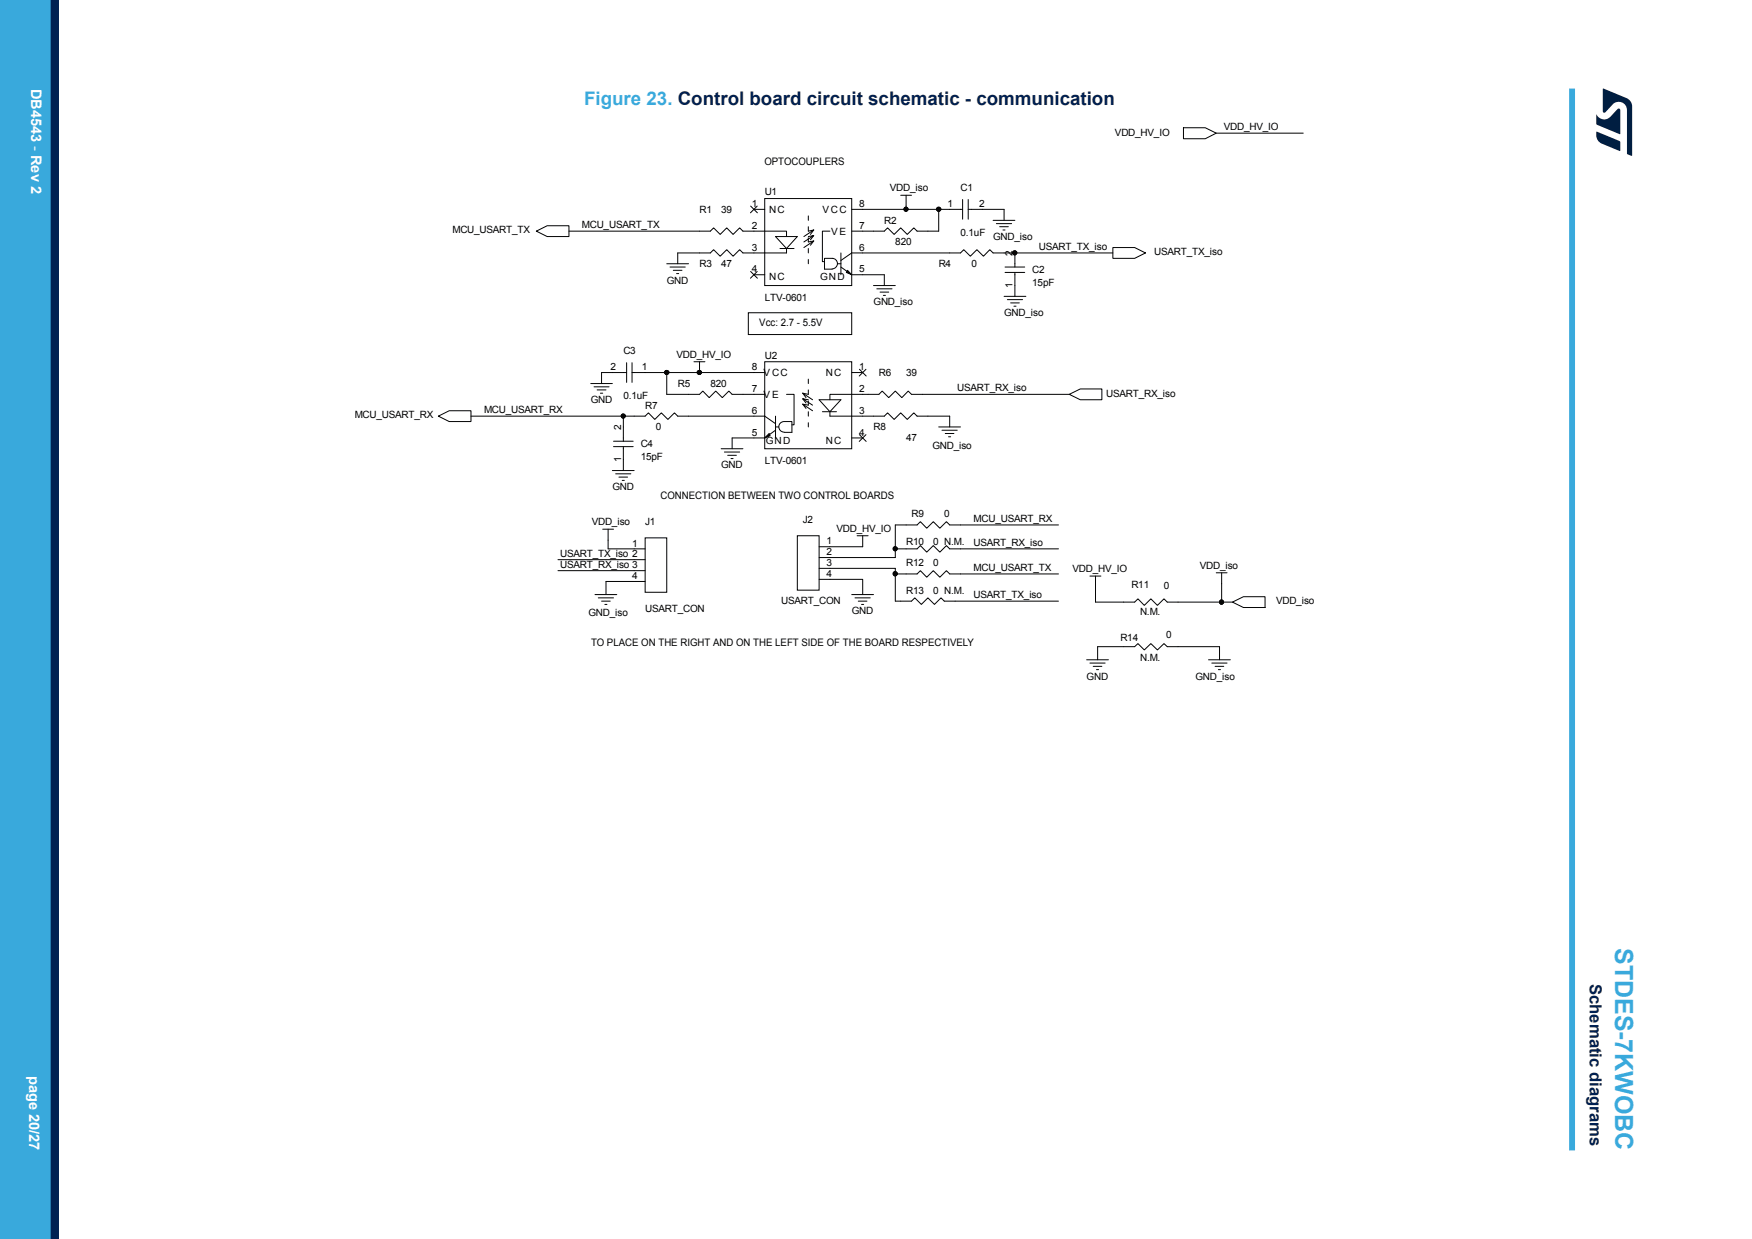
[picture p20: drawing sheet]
<svg xmlns="http://www.w3.org/2000/svg" width="297mm" height="210mm" viewBox="0 0 297 210" stroke-linecap="round" stroke-linejoin="round" font-family="sans-serif">
<defs><g id="words">
<text font-size="4.2" fill="#39a9dc" x="273.8" y="160.7" transform="rotate(90 273.8 160.7)">STDES-7KWOBC</text>
<text font-size="3.2" fill="#39a9dc" x="99" y="17.8">Figure 23. Control board circuit schematic - communication</text>
<text font-size="2.8" fill="#002052" x="269.5" y="166.8" transform="rotate(90 269.5 166.8)">Schematic diagrams</text>
<g font-size="2.5" fill="#fff">
<text x="5.3" y="15" transform="rotate(90 5.3 15)">DB4543 - Rev 2</text>
<text x="5" y="182.4" transform="rotate(90 5 182.4)">page 20/27</text>
</g>
<g font-size="1.8">
<text x="129.6" y="28">OPTOCOUPLERS</text>
<text x="128.7" y="55.2">Vcc: 2.7 - 5.5V</text>
<text x="112" y="84.5">CONNECTION BETWEEN TWO CONTROL BOARDS</text>
<text x="100.2" y="109.5">TO PLACE ON THE RIGHT AND ON THE LEFT SIDE OF THE BOARD RESPECTIVELY</text>
</g>
<g font-size="1.7">
<text x="189" y="23">VDD_HV_IO</text>
<text x="207.5" y="22">VDD_HV_IO</text>
<text x="127.4" y="35.1">1</text>
<text x="129.6" y="33.1">U1</text>
<text x="145.7" y="35.1">8</text>
<text x="150.9" y="32.4">VDD_iso</text>
<text x="160.6" y="35.1">1</text>
<text x="162.8" y="32.4">C1</text>
<text x="166" y="35.1">2</text>
<text x="76.7" y="39.6">MCU_USART_TX</text>
<text x="98.6" y="38.7">MCU_USART_TX</text>
<text x="118.6" y="36.1">R1</text>
<text x="122.2" y="36.1">39</text>
<text x="127.4" y="38.8">2</text>
<text x="130.4" y="36.1">NC</text>
<text x="139.4" y="36.1">V CC</text>
<text x="140.9" y="39.8">V E</text>
<text x="145.7" y="38.8">7</text>
<text x="149.9" y="37.9">R2</text>
<text x="151.8" y="41.6">820</text>
<text x="162.8" y="39.9">0.1uF</text>
<text x="168.3" y="40.7">GND_iso</text>
<text x="118.6" y="45.3">R3</text>
<text x="122.2" y="45.3">47</text>
<text x="127.4" y="42.5">3</text>
<text x="127.4" y="46.2">4</text>
<text x="130.4" y="47.5">NC</text>
<text x="139.1" y="47.5">GND</text>
<text x="145.7" y="46.2">5</text>
<text x="145.7" y="42.5">6</text>
<text x="159.1" y="45.3">R4</text>
<text x="164.7" y="45.3">0</text>
<text x="171.7" y="43.4" transform="rotate(-90 171.7 43.4)">2</text>
<text x="175" y="46.2">C2</text>
<text x="176.1" y="42.3">USART_TX_iso</text>
<text x="195.7" y="43.3">USART_TX_iso</text>
<text x="113" y="48.1">GND</text>
<text x="129.6" y="51">LTV-0601</text>
<text x="148.1" y="51.7">GND_iso</text>
<text x="170.2" y="53.6">GND_iso</text>
<text x="171.7" y="48.8" transform="rotate(-90 171.7 48.8)">1</text>
<text x="175" y="48.4">15pF</text>
<text x="103.5" y="62.8">2</text>
<text x="105.7" y="60">C3</text>
<text x="108.8" y="62.8">1</text>
<text x="114.7" y="60.6">VDD_HV_IO</text>
<text x="114.9" y="65.6">R5</text>
<text x="120.4" y="65.6">820</text>
<text x="127.4" y="62.8">8</text>
<text x="129.4" y="63.8">V CC</text>
<text x="129.6" y="60.8">U2</text>
<text x="140" y="63.8">NC</text>
<text x="145.7" y="62.8">1</text>
<text x="149" y="63.7">R6</text>
<text x="153.6" y="63.7">39</text>
<text x="60.1" y="70.9">MCU_USART_RX</text>
<text x="82.1" y="70">MCU_USART_RX</text>
<text x="100.1" y="68.3">GND</text>
<text x="105.7" y="67.6">0.1uF</text>
<text x="109.4" y="69.3">R7</text>
<text x="127.4" y="66.4">7</text>
<text x="127.4" y="70.1">6</text>
<text x="129.4" y="67.5">V E</text>
<text x="145.7" y="66.4">2</text>
<text x="145.7" y="70.1">3</text>
<text x="162.3" y="66.3">USART_RX_iso</text>
<text x="187.5" y="67.2">USART_RX_iso</text>
<text x="105.3" y="73" transform="rotate(-90 105.3 73)">2</text>
<text x="108.6" y="77.9">15pF</text>
<text x="108.6" y="75.7">C4</text>
<text x="111.2" y="73">0</text>
<text x="127.4" y="73.8">5</text>
<text x="129.8" y="75.2">GND</text>
<text x="140" y="75.2">NC</text>
<text x="145.7" y="73.8">4</text>
<text x="148.1" y="73">R8</text>
<text x="153.6" y="74.8">47</text>
<text x="158" y="76.1">GND_iso</text>
<text x="103.8" y="83.1">GND</text>
<text x="105.3" y="78.3" transform="rotate(-90 105.3 78.3)">1</text>
<text x="122.2" y="79.4">GND</text>
<text x="129.6" y="78.7">LTV-0601</text>
<text x="100.3" y="89">VDD_iso</text>
<text x="109.4" y="89">J1</text>
<text x="136.1" y="88.6">J2</text>
<text x="154.5" y="87.7">R9</text>
<text x="160.1" y="87.7">0</text>
<text x="165" y="88.5">MCU_USART_RX</text>
<text x="94.9" y="94.3">USART_TX_iso 2</text>
<text x="107.2" y="92.6">1</text>
<text x="140.1" y="95.9">3</text>
<text x="140.1" y="92.3">1</text>
<text x="140.1" y="94.1">2</text>
<text x="141.8" y="90.1">VDD_HV_IO</text>
<text x="153.6" y="92.3">R10</text>
<text x="158.2" y="92.3">0 N.M.</text>
<text x="165" y="92.5">USART_RX_iso</text>
<text x="94.9" y="96.2">USART_RX_iso 3</text>
<text x="107.2" y="98.2">4</text>
<text x="140.1" y="97.8">4</text>
<text x="153.6" y="96">R12</text>
<text x="153.6" y="100.6">R13</text>
<text x="158.2" y="96">0</text>
<text x="158.2" y="100.6">0 N.M.</text>
<text x="165" y="101.4">USART_TX_iso</text>
<text x="165" y="96.8">MCU_USART_TX</text>
<text x="181.8" y="96.9">VDD_HV_IO</text>
<text x="191.8" y="99.7">R11</text>
<text x="197.3" y="99.9">0</text>
<text x="203.4" y="96.4">VDD_iso</text>
<text x="99.8" y="104.5">GND_iso</text>
<text x="109.4" y="103.8">USART_CON</text>
<text x="132.4" y="102.4">USART_CON</text>
<text x="144.4" y="104.1">GND</text>
<text x="193.3" y="104.3">N.M.</text>
<text x="216.3" y="102.4">VDD_iso</text>
<text x="189.9" y="108.6">R14</text>
<text x="193.3" y="112.1">N.M.</text>
<text x="197.7" y="108.2">0</text>
<text x="184.2" y="115.2">GND</text>
<text x="202.6" y="115.2">GND_iso</text>
</g>
</g></defs>
<g fill="none" stroke="#000" stroke-width=".17">
<path d="M90.9 39.2l1.9-.9h3.7v1.8h-3.7zM96.5 39.2h23.9l.6-.6 1.1 1.1 1.1-1.1 1.1 1.1 1.1-1.1 .5 .6h7.4v.9M127.2 34.9l1.2 1.2M127.8 35.5h1.8M128.4 34.9l-1.2 1.2M129.6 33.7h14.8v14.7h-14.8zM137 36.6v.7M137 38.4v.8l.9-.2M137.9 39l-1.6 1.1M137.9 39.9l-.5 .7M137.9 39l-.5 .7M140.7 39.2h-1.3v5.1h.4"/>
<path d="M144.4 35.5h9.2M152.7 33.1h1.8M153.6 35.5h5.5M153.6 33.1v2.4M159.1 35.5v3.7h-3.6l-.6-.6-1.1 1.1-1.1-1.1-1.1 1.1-1.1-1.1-.6 .6h-5.5M159.1 35.5h4.1M163.2 33.8v3.4M164.1 35.5h6.1v1.8M164.1 33.8v3.4M168.3 37.3h3.7M168.9 37.9h2.6M169.5 38.4h1.4"/>
<path d="M170 39h.4M200.6 21.7h3.7l1.9 .9-1.9 .9h-3.7zM206.2 22.6h14.7M113 44.7h3.7M113.6 45.3h2.6M114.1 45.8h1.5M114.7 46.4h.4M126.9 53h17.5v3.7h-17.5zM127.2 46l1.2 1.2M127.8 46.6h1.8M128.4 46l-1.2 1.2M131.5 40.1h3.7l-1.9 2z"/>
<path d="M132.2 42.1h2.4M133.3 42.1v.8h-7.4l-.5-.6-1.1 1.1-1.1-1.1-1.1 1.1-1.1-1.1-.6 .6h-5.5v1.8M137 40.1l.9-.2-1.6 1.1M137 40.3v.7l.9-.2M137 42.1v.8M137 44v.7M137.9 40.8l-1.6 1.2M137.9 40.8l-.5 .8M141 45.6a.9 .9 0 0 0 1-.9 .9 .9 0 0 0-.9-.9h-1.3v1.8h1.3M142 44.7h.6M142.6 42.9v3.7M142.6 45.3l1.8 1.3h5.5v1.8"/>
<path d="M143.7 45.8l.7 .8-.9-.4zM148.1 48.4h3.7M148.6 49h2.6M149.2 49.5h1.5M149.7 50.1h.4M170.2 50.2h3.7M170.4 45.3h3.3M170.4 46.2h3.3M170.8 50.8h2.6M171.3 51.3h1.5M171.9 51.9h.3M172 42.9h16.7"/>
<path d="M172 42.9h-3.7l-.5-.6-1.1 1.1-1.1-1.1-1.1 1.1-1.1-1.1-.6 .6h-18.4l-1.8 1.2M172 46.2v4M172 42.9v2.4M188.7 42h3.6l1.9 .9-1.9 .9h-3.6zM74.3 70.5l1.8-.9h3.7v1.8h-3.7zM79.8 70.5h25.9M100.1 65h3.7M100.7 65.6h2.6M101.2 66.1h1.5M101.8 66.6h.4M103.8 79.8h3.7M104 74.8h3.3"/>
<path d="M104 75.7h3.3M105.7 75.7v4.1M105.7 70.5v4.3M105.7 70.5h3.7l.5-.5 1.1 1.1 1.1-1.1 1.1 1.1 1.1-1.1 .6 .5h14.7l1.9 1.3M106.2 63.1h-4.2v1.9M106.2 61.5v3.3M107.1 61.5v3.3M107.1 63.1h5.9M113 63.1h5.6M113 63.1v3.7h5.6l.5-.5 1.1 1.1 1.1-1.1 1.1 1.1 1.2-1.1 .5 .5h5.5M117.6 61.3h1.9M118.6 61.3v1.8"/>
<path d="M118.6 63.1h11M122.2 76.1h3.7M122.8 76.6h2.6M123.4 77.2h1.4M123.9 77.7h.4M129.6 61.3h14.8v14.8h-14.8zM129.6 74.2l.8-.7 .2 .3zM131.5 70.5v3.7M131.5 72.4h.5M131.5 72.9l-1.9 1.3h-5.5v1.9M132.9 73.2a.9 .9 0 0 1-.9-.9 .9 .9 0 0 1 1-.9h1.2v1.9h-1.2M133.3 66.8h1.3v5.2h-.4"/>
<path d="M136.1 67.6l.5 .7M136.1 66.6l.5 .8M136.1 68.5l.5 .7M136.1 68.5l1.6 1.1M136.1 66.6l1.6 1.2M137 67.8l-.9-.2 1.6 1.1M137 64.3v.7M137 66.1v.7l-.9-.2M137 68v.7l-.9-.2M137 69.8v.7M137 71.6v.8M138.9 67.8h3.7l-1.9 2z"/>
<path d="M139.4 69.8h2.4M140.7 69.8v.7h9.2l.6-.5 1.1 1.1 1.1-1.1 1.1 1.1 1.1-1.1 .6 .5h5.5v1.9M144.4 63.1h1.8M144.4 74.2h1.8M145.7 62.6l1.1 1.1M145.7 73.7l1.1 1.1M146.8 62.6l-1.1 1.1M146.8 73.7l-1.1 1.1M159.1 72.4h3.7M159.7 72.9h2.6M160.2 73.5h1.5M160.8 74h.4"/>
<path d="M181.3 66.8l1.8-.9h3.7v1.9h-3.7zM181.3 66.8h-26.8l-.5-.5-1.1 1.1-1.1-1.1-1.1 1.1-1.2-1.1-.5 .5h-8.3v1M94.6 94.9h14.8M94.6 96.7h14.8M102.2 89.7h1.8M103.1 89.7v3.3h6.3M104.4 80.3h2.5M104.9 80.9h1.5M105.5 81.4h.3M109.4 91.2h3.6v9.2h-3.6zM109.4 98.6h-6.7v2.2M135.2 90.8h3.7v9.2h-3.7z"/>
<path d="M138.9 96.3h12.9v1M138.9 98.2h7.3v2.6M145.3 90.8h1.9M146.2 90.8v1.9h-7.3M151.8 97.3v4.6h2.7l.6-.6 1.1 1.1 1.1-1.1 1.1 1.1 1.1-1.1 .6 .6h19.3M151.8 93h3.7l.5-.5 1.1 1.1 1.1-1.1 1.1 1.1 1.1-1.1 .6 .5h18.4M151.8 97.3h3.7l.5-.6 1.1 1.1 1.1-1.1 1.1 1.1 1.1-1.1 .6 .6h18.4M179.4 89h-18.4l-.6-.6-1.1 1.1-1.1-1.1-1.1 1.1-1.1-1.1-.5 .6h-3.7v5.5h-12.9M184.8 97.6h1.8M185.7 97.6v4.5h6.6l.6-.6 1.1 1.1 1.1-1.1 1.1 1.1 1.1-1.1 .6 .6h9.2M206.2 97.1h1.8M207.1 97.1v5"/>
<path d="M100.9 100.8h3.7M101.4 101.3h2.6M102 101.9h1.4M102.5 102.4h.4M144.4 100.8h3.7M144.9 101.3h2.6M145.5 101.9h1.5M146.1 102.4h.3M184.2 111.8h3.7M184.8 112.4h2.5M185.3 112.9h1.5M185.9 113.5h.3"/>
<path d="M186.1 111.8v-2.2h6.2l.6-.5 1.1 1.1 1.1-1.1 1.1 1.1 1.1-1.1 .6 .5h8.8v2.2M204.9 111.8h3.7M205.4 112.4h2.6M206 112.9h1.5M206.5 113.5h.4M207.1 102.1h1.8M208.9 102.1l1.9-1h3.7v1.9h-3.7z"/>
<circle cx="153.6" cy="35.5" r=".35"/>
<circle cx="159.1" cy="35.5" r=".36"/>
<circle cx="172" cy="42.9" r=".35"/>
<circle cx="105.6" cy="70.5" r=".35"/>
<circle cx="113" cy="63.1" r=".36"/>
<circle cx="118.6" cy="63.1" r=".36"/>
<circle cx="151.7" cy="97.2" r=".36"/>
<circle cx="151.7" cy="93" r=".35"/>
<circle cx="207.1" cy="102" r=".36"/>
</g>
<g fill="#000">
<path d="M143.7 45.8l.7 .8-.9-.4zM129.6 74.2l.8-.7 .2 .3z"/>
<circle cx="153.6" cy="35.5" r=".35"/>
<circle cx="159.1" cy="35.5" r=".36"/>
<circle cx="172" cy="42.9" r=".35"/>
<circle cx="105.6" cy="70.5" r=".35"/>
<circle cx="113" cy="63.1" r=".36"/>
<circle cx="118.6" cy="63.1" r=".36"/>
<circle cx="151.7" cy="97.2" r=".36"/>
<circle cx="151.7" cy="93" r=".35"/>
<circle cx="207.1" cy="102" r=".36"/>
</g>
<path d="M266.5 15v180" fill="none" stroke="#39a9dc" stroke-width="1"/>
<g fill="#39a9dc">
<path d="M0 0h8.6v210h-8.6z" fill-rule="evenodd"/>
<path d="M0 0h7.5v210h-7.5z" fill-rule="evenodd"/>
</g>
<path d="M9.3 0v210" fill="none" stroke="#002052" stroke-width="1.4"/>
<g fill="#001e41">
<path d="M271.7 15l4.1 1.6a1.53 1.53 0 0 1 .9 1.4v8.3l-.1 .1-.8-.3v-7.4a1.4 1.4 0 0 0-.8-1.3 1.4 1.4 0 0 0-1.5 .2l-1.3 1.4-.2 .1-.2-.1z"/>
<path d="M270.6 22.3l3.9 1.6 .2 .2v1.4l-.1 .1-3.1-1.3a1.54 1.54 0 0 1-.9-1.4z"/>
<path d="M270.6 19.4a1.48 1.48 0 0 0 2.4 .4l1.2-1.3 .2-.1 .2 .1 .1 4.2-4.1-1.6z"/>
</g>
<use href="#words"/>
</svg>
